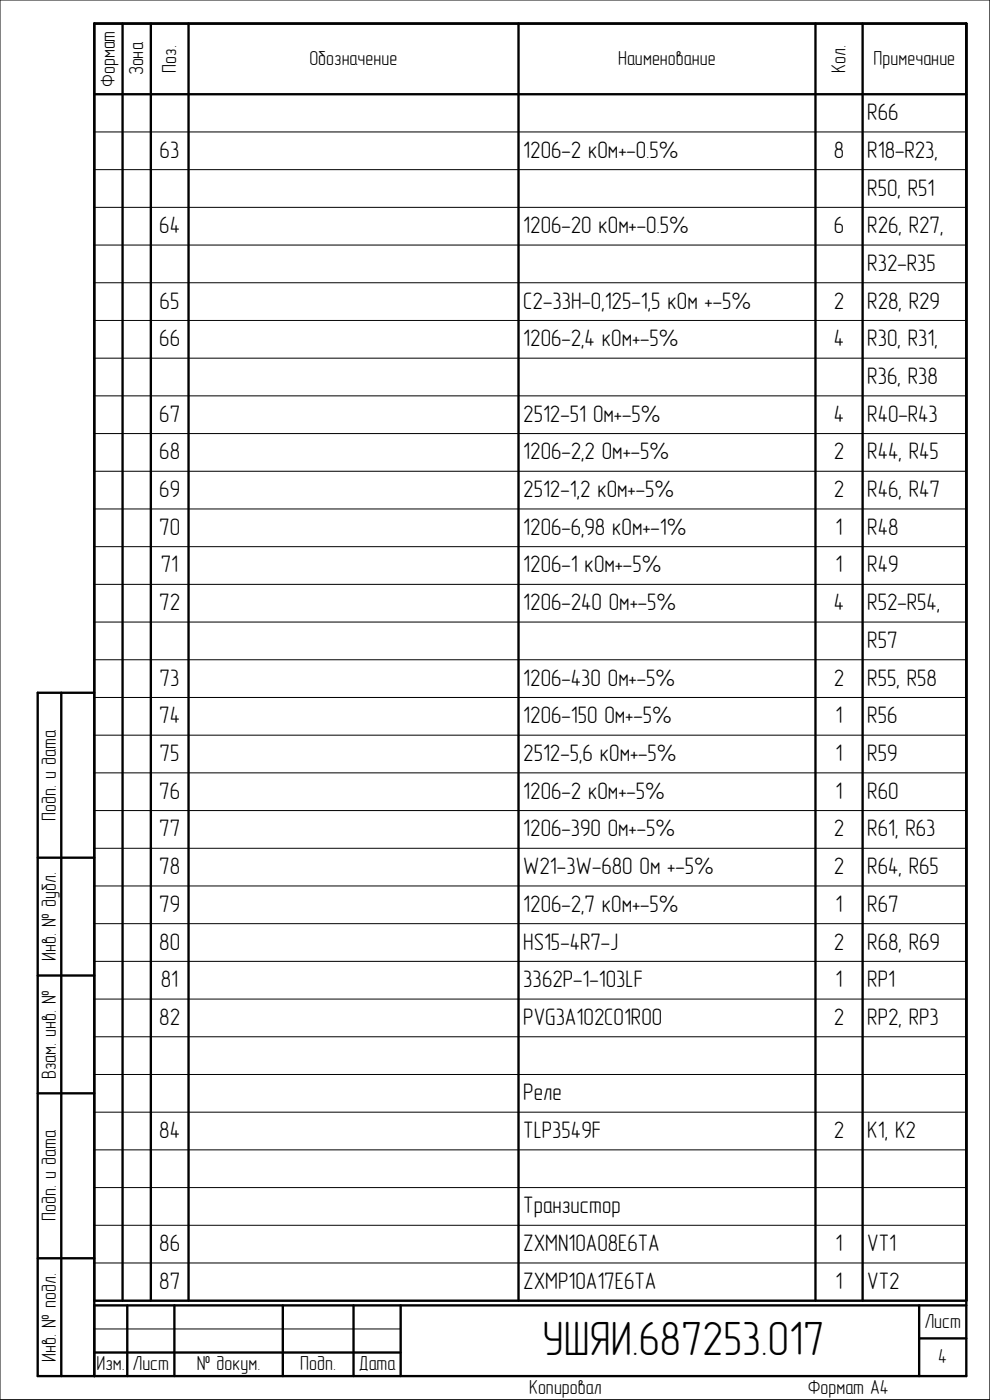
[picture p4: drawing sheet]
<svg xmlns="http://www.w3.org/2000/svg" width="210mm" height="297mm" viewBox="0 0 210 297" stroke-linecap="round" stroke-linejoin="round" font-family="sans-serif">
<defs><g id="words">
<text font-size="10.2" x="115.1" y="287.5">УШЯИ.687253.017</text>
<g font-size="5.1">
<text x="184" y="25.5">R66</text>
<text x="33.9" y="33.5">63</text>
<text x="111" y="33.5">1206-2 кОм+-0.5%</text>
<text x="176.9" y="33.5">8</text>
<text x="184" y="33.5">R18-R23,</text>
<text x="184" y="41.5">R50, R51</text>
<text x="33.8" y="49.5">64</text>
<text x="111" y="49.5">1206-20 кОм+-0.5%</text>
<text x="176.9" y="49.5">6</text>
<text x="184" y="49.5">R26, R27,</text>
<text x="184" y="57.5">R32-R35</text>
<text x="33.9" y="65.5">65</text>
<text x="111" y="65.5">С2-33Н-0,125-1,5 кОм +-5%</text>
<text x="176.9" y="65.5">2</text>
<text x="184" y="65.5">R28, R29</text>
<text x="33.8" y="73.5">66</text>
<text x="111" y="73.5">1206-2,4 кОм+-5%</text>
<text x="176.9" y="73.5">4</text>
<text x="184" y="73.5">R30, R31,</text>
<text x="184" y="81.5">R36, R38</text>
<text x="33.8" y="89.4">67</text>
<text x="111" y="89.4">2512-51 Ом+-5%</text>
<text x="176.9" y="89.4">4</text>
<text x="184" y="89.4">R40-R43</text>
<text x="33.8" y="97.4">68</text>
<text x="111" y="97.4">1206-2,2 Ом+-5%</text>
<text x="176.9" y="97.4">2</text>
<text x="184" y="97.4">R44, R45</text>
<text x="33.8" y="105.4">69</text>
<text x="111" y="105.4">2512-1,2 кОм+-5%</text>
<text x="176.9" y="105.4">2</text>
<text x="184" y="105.4">R46, R47</text>
<text x="33.8" y="113.5">70</text>
<text x="111" y="113.5">1206-6,98 кОм+-1%</text>
<text x="177.2" y="113.5">1</text>
<text x="184" y="113.5">R48</text>
<text x="34.1" y="121.4">71</text>
<text x="111" y="121.4">1206-1 кОм+-5%</text>
<text x="177.2" y="121.4">1</text>
<text x="184" y="121.4">R49</text>
<text x="33.8" y="129.5">72</text>
<text x="111" y="129.5">1206-240 Ом+-5%</text>
<text x="176.9" y="129.5">4</text>
<text x="184" y="129.5">R52-R54,</text>
<text x="184" y="137.5">R57</text>
<text x="33.9" y="145.5">73</text>
<text x="111" y="145.5">1206-430 Ом+-5%</text>
<text x="176.9" y="145.5">2</text>
<text x="184" y="145.5">R55, R58</text>
<text x="33.8" y="153.5">74</text>
<text x="111" y="153.5">1206-150 Ом+-5%</text>
<text x="177.2" y="153.5">1</text>
<text x="184" y="153.5">R56</text>
<text x="33.9" y="161.5">75</text>
<text x="111" y="161.5">2512-5,6 кОм+-5%</text>
<text x="177.2" y="161.5">1</text>
<text x="184" y="161.5">R59</text>
<text x="33.8" y="169.5">76</text>
<text x="111" y="169.5">1206-2 кОм+-5%</text>
<text x="177.2" y="169.5">1</text>
<text x="184" y="169.5">R60</text>
<text x="33.8" y="177.5">77</text>
<text x="111" y="177.5">1206-390 Ом+-5%</text>
<text x="176.9" y="177.5">2</text>
<text x="184" y="177.5">R61, R63</text>
<text x="33.8" y="185.5">78</text>
<text x="111" y="185.5">W21-3W-680 Ом +-5%</text>
<text x="176.9" y="185.5">2</text>
<text x="184" y="185.5">R64, R65</text>
<text x="33.8" y="193.5">79</text>
<text x="111" y="193.5">1206-2,7 кОм+-5%</text>
<text x="177.2" y="193.5">1</text>
<text x="184" y="193.5">R67</text>
<text x="33.8" y="201.5">80</text>
<text x="111" y="201.5">HS15-4R7-J</text>
<text x="176.9" y="201.5">2</text>
<text x="184" y="201.5">R68, R69</text>
<text x="34.1" y="209.4">81</text>
<text x="111" y="209.4">3362P-1-103LF</text>
<text x="177.2" y="209.4">1</text>
<text x="184" y="209.4">RP1</text>
<text x="33.8" y="217.4">82</text>
<text x="111" y="217.4">PVG3A102C01R00</text>
<text x="176.9" y="217.4">2</text>
<text x="184" y="217.4">RP2, RP3</text>
<text x="111" y="233.4">Реле</text>
<text x="33.8" y="241.4">84</text>
<text x="111" y="241.4">TLP3549F</text>
<text x="176.9" y="241.4">2</text>
<text x="184" y="241.4">K1, K2</text>
<text x="111" y="257.4">Транзистор</text>
<text x="33.8" y="265.4">86</text>
<text x="111" y="265.4">ZXMN10A08E6TA</text>
<text x="177.2" y="265.4">1</text>
<text x="184" y="265.4">VT1</text>
<text x="33.8" y="273.4">87</text>
<text x="111" y="273.4">ZXMP10A17E6TA</text>
<text x="177.2" y="273.4">1</text>
<text x="184" y="273.4">VT2</text>
</g>
<g font-size="4.3">
<text x="30.4" y="16" transform="rotate(-90 30.4 16)">Зона</text>
<text x="37.3" y="15.4" transform="rotate(-90 37.3 15.4)">Поз.</text>
<text x="65.6" y="13.8">Обозначение</text>
<text x="131.1" y="13.8">Наименование</text>
<text x="179.3" y="15.4" transform="rotate(-90 179.3 15.4)">Кол.</text>
<text x="185.3" y="13.8">Примечание</text>
<text x="24.3" y="18.5" transform="rotate(-90 24.3 18.5)">Формат</text>
<text x="11.9" y="174.1" transform="rotate(-90 11.9 174.1)">Подп. и дата</text>
<text x="11.9" y="203.8" transform="rotate(-90 11.9 203.8)">Инв. № дубл.</text>
<text x="11.9" y="228.9" transform="rotate(-90 11.9 228.9)">Взам. инв. №</text>
<text x="11.9" y="259" transform="rotate(-90 11.9 259)">Подп. и дата</text>
<text x="196.1" y="281.7">Лист</text>
<text x="11.9" y="288.8" transform="rotate(-90 11.9 288.8)">Инв. № подл.</text>
<text x="20.5" y="290.7">Изм.</text>
<text x="28.1" y="290.7">Лист</text>
<text x="41.7" y="290.7">№ докум.</text>
<text x="63.7" y="290.7">Подп.</text>
<text x="76.1" y="290.7">Дата</text>
<text x="199" y="289.2">4</text>
<text x="112.2" y="295.7">Копировал</text>
<text x="171.3" y="295.7">Формат А4</text>
</g>
</g></defs>
<g fill="none" stroke="#000" stroke-width=".21">
<path d="M0 0h210v296.9h-210zM20 28h185M20 36h185M20 44h185M20 52h185M20 60h185M20 68h185M20 76h185M20 84h185M20 92h185M20 100h185M20 108h185"/>
<path d="M20 116h185M20 124h185M20 132h185M20 140h185M20 148h185M20 156h185M20 164h185M20 172h185M20 180h185M20 188h185M20 196h185M20 203.9h185"/>
<path d="M20 211.9h185M20 219.9h185M20 227.9h185M20 235.9h185M20 243.9h185M20 251.9h185M20 259.9h185M20 267.9h185M20 275.9h185M20 281.9h65"/>
</g>
<g fill="none" stroke="#000" stroke-width=".5">
<path d="M20 20h185M26 5v270.9M32 5v270.9M40 5v270.9M110 5v270.9M173 5v270.9M183 5v270.9M13 147v144.9M20 147h-12v144.9h197v-286.9h-185v286.9M8 182h12M8 206.9h12M8 231.9h12"/>
<path d="M8 266.9h12M20 276.9h185M20 275.9h185M27 276.9v15M37 276.9v15M60 276.9v15M75 276.9v15M85 276.9v15M195 276.9v15M20 286.9h65M195 283.9h10"/>
</g>
<use href="#words"/>
</svg>
